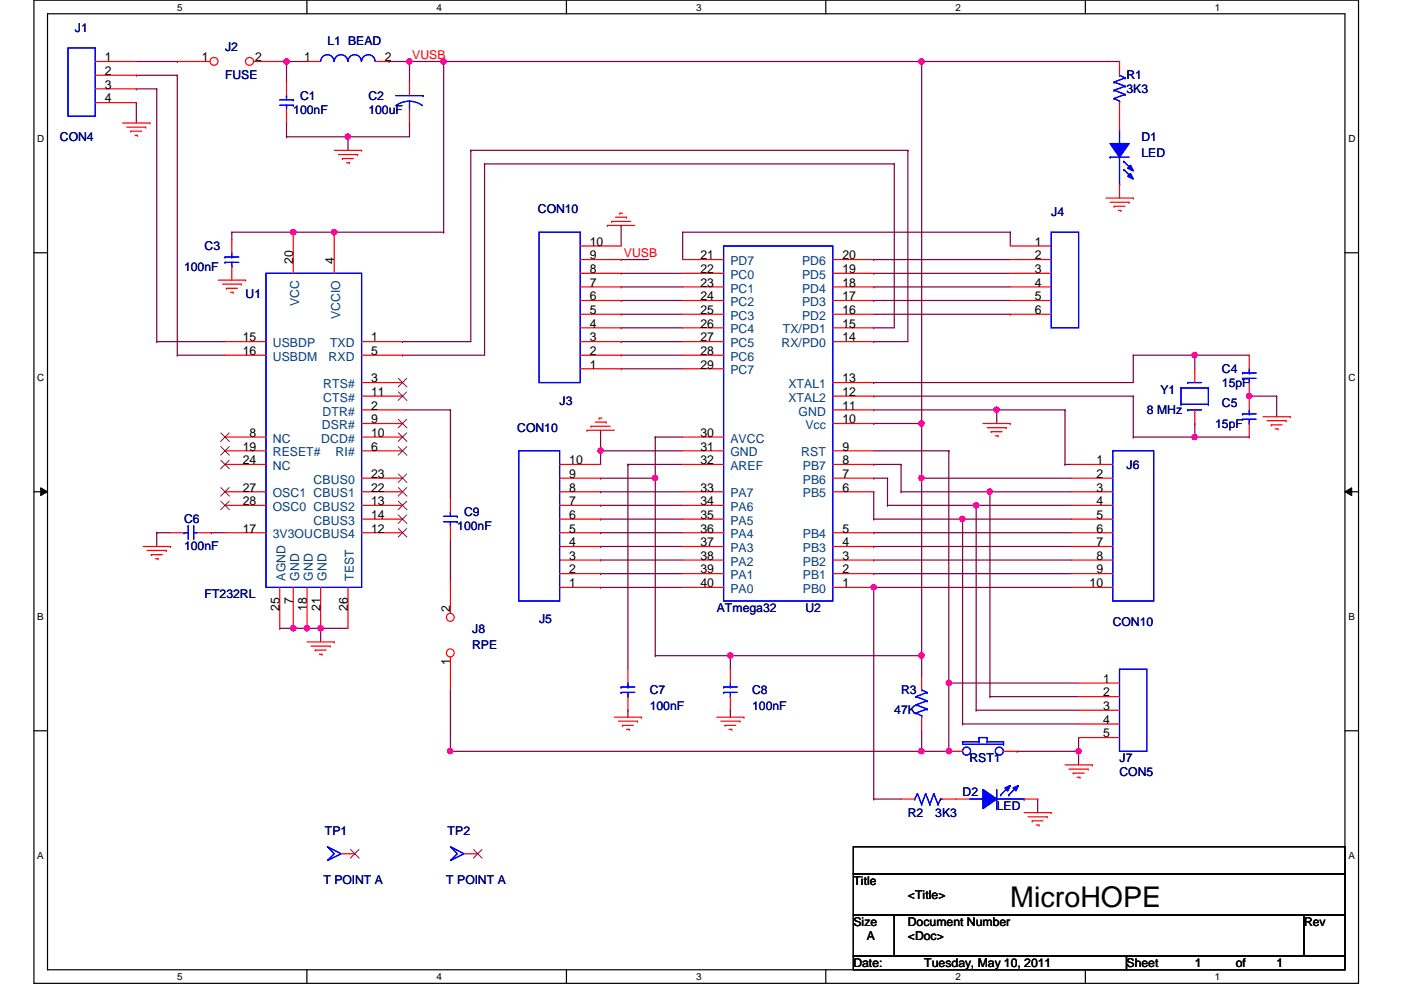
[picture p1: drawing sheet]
<svg xmlns="http://www.w3.org/2000/svg" width="297mm" height="210mm" viewBox="0 0 297 210" stroke-linecap="round" stroke-linejoin="round" font-family="sans-serif">
<defs><g id="words">
<text font-size="6.1" x="214.2" y="192.2">MicroHOPE</text>
<g font-size="2.6" fill="#000080">
<text x="15.9" y="6.7">J1</text>
<text x="47.7" y="10.8">J2</text>
<text x="69.4" y="9.6">L1 BEAD</text>
<text x="47.7" y="16.8">FUSE</text>
<text x="238.8" y="16.8">R1</text>
<text x="63.6" y="21.2">C1</text>
<text x="78.1" y="21.2">C2</text>
<text x="238.8" y="19.7">3K3</text>
<text x="12.7" y="29.8">CON4</text>
<text x="62.2" y="24.1">100nF</text>
<text x="78.1" y="24.1">100uF</text>
<text x="242" y="29.8">D1</text>
<text x="242" y="33.3">LED</text>
<text x="114" y="45.2">CON10</text>
<text x="222.9" y="45.8">J4</text>
<text x="43.4" y="53">C3</text>
<text x="39" y="57.4">100nF</text>
<text x="52.1" y="63.2">U1</text>
<text x="246.1" y="83.4">Y1</text>
<text x="259.1" y="79.1">C4</text>
<text x="259.1" y="82">15pF</text>
<text x="118.7" y="85.8">J3</text>
<text x="243.2" y="87.8">8 MHz</text>
<text x="259.1" y="86.3">C5</text>
<text x="109.7" y="91.5">CON10</text>
<text x="257.6" y="90.7">15pF</text>
<text x="238.8" y="99.4">J6</text>
<text x="39" y="111">C6</text>
<text x="96.9" y="112.4">100nF</text>
<text x="98.4" y="109.5">C9</text>
<text x="39" y="116.7">100nF</text>
<text x="43.4" y="126.9">FT232RL</text>
<text x="152" y="129.8">ATmega32</text>
<text x="170.8" y="129.8">U2</text>
<text x="100.1" y="134.1">J8</text>
<text x="100.1" y="137.6">RPE</text>
<text x="114.3" y="132.1">J5</text>
<text x="235.9" y="132.7">CON10</text>
<text x="137.7" y="147.2">C7</text>
<text x="159.5" y="147.2">C8</text>
<text x="191" y="147.2">R3</text>
<text x="137.7" y="150.6">100nF</text>
<text x="159.5" y="150.6">100nF</text>
<text x="189.6" y="151.5">47K</text>
<text x="205.5" y="161.6">RST1</text>
<text x="237.4" y="161.6">J7</text>
<text x="237.4" y="164.5">CON5</text>
<text x="192.5" y="173.2">R2</text>
<text x="198.3" y="173.2">3K3</text>
<text x="204.1" y="168.9">D2</text>
<text x="211.3" y="171.7">LED</text>
<text x="68.9" y="177">TP1</text>
<text x="94.9" y="177">TP2</text>
<text x="68.6" y="187.4">T POINT A</text>
<text x="94.6" y="187.4">T POINT A</text>
</g>
<g font-size="2.6">
<text x="22.2" y="13">1</text>
<text x="22.2" y="15.9">2</text>
<text x="42.8" y="13">1</text>
<text x="54.1" y="13">2</text>
<text x="64.5" y="13">1</text>
<text x="81.6" y="13">2</text>
<text x="22.2" y="18.8">3</text>
<text x="22.2" y="21.7">4</text>
<text x="125" y="52.1">10</text>
<text x="219.4" y="52.1">1</text>
<text x="62.1" y="55.9" transform="rotate(-90 62.1 55.9)">20</text>
<text x="70.8" y="55.9" transform="rotate(-90 70.8 55.9)">4</text>
<text x="125" y="57.9">8</text>
<text x="125" y="55">9</text>
<text x="148.5" y="55">21</text>
<text x="148.5" y="57.9">22</text>
<text x="178.6" y="55">20</text>
<text x="178.6" y="57.9">19</text>
<text x="219.4" y="55">2</text>
<text x="219.4" y="57.9">3</text>
<text x="125" y="63.7">6</text>
<text x="125" y="60.8">7</text>
<text x="148.5" y="63.7">24</text>
<text x="148.5" y="60.8">23</text>
<text x="178.6" y="63.7">17</text>
<text x="178.6" y="60.8">18</text>
<text x="219.4" y="60.8">4</text>
<text x="219.4" y="63.7">5</text>
<text x="125" y="69.5">4</text>
<text x="125" y="66.6">5</text>
<text x="148.5" y="69.5">26</text>
<text x="148.5" y="66.6">25</text>
<text x="178.6" y="66.6">16</text>
<text x="178.6" y="69.5">15</text>
<text x="219.4" y="66.6">6</text>
<text x="51.5" y="72.4">15</text>
<text x="51.5" y="75.3">16</text>
<text x="78.7" y="72.4">1</text>
<text x="78.7" y="75.3">5</text>
<text x="125" y="75.3">2</text>
<text x="125" y="72.4">3</text>
<text x="148.5" y="72.4">27</text>
<text x="148.5" y="75.3">28</text>
<text x="178.6" y="72.4">14</text>
<text x="78.7" y="83.9">11</text>
<text x="78.7" y="81.1">3</text>
<text x="125" y="78.1">1</text>
<text x="148.5" y="78.1">29</text>
<text x="178.6" y="83.9">12</text>
<text x="178.6" y="81.1">13</text>
<text x="78.7" y="89.7">9</text>
<text x="78.7" y="86.9">2</text>
<text x="178.6" y="86.9">11</text>
<text x="178.6" y="89.7">10</text>
<text x="51.5" y="95.5">19</text>
<text x="52.9" y="92.6">8</text>
<text x="78.7" y="92.6">10</text>
<text x="78.7" y="95.5">6</text>
<text x="148.5" y="92.6">30</text>
<text x="148.5" y="95.5">31</text>
<text x="178.6" y="95.5">9</text>
<text x="51.5" y="98.4">24</text>
<text x="78.7" y="101.3">23</text>
<text x="120.7" y="101.3">9</text>
<text x="120.7" y="98.4">10</text>
<text x="148.5" y="98.4">32</text>
<text x="178.6" y="98.4">8</text>
<text x="178.6" y="101.3">7</text>
<text x="232.4" y="98.4">1</text>
<text x="232.4" y="101.3">2</text>
<text x="51.5" y="104.2">27</text>
<text x="51.5" y="107.1">28</text>
<text x="78.7" y="104.2">22</text>
<text x="78.7" y="107.1">13</text>
<text x="120.7" y="107.1">7</text>
<text x="120.7" y="104.2">8</text>
<text x="148.5" y="104.2">33</text>
<text x="148.5" y="107.1">34</text>
<text x="178.6" y="104.2">6</text>
<text x="232.4" y="104.2">3</text>
<text x="232.4" y="107.1">4</text>
<text x="51.5" y="112.9">17</text>
<text x="78.7" y="110">14</text>
<text x="78.7" y="112.9">12</text>
<text x="120.7" y="112.9">5</text>
<text x="120.7" y="110">6</text>
<text x="148.5" y="110">35</text>
<text x="148.5" y="112.9">36</text>
<text x="178.6" y="112.9">5</text>
<text x="232.4" y="110">5</text>
<text x="232.4" y="112.9">6</text>
<text x="120.7" y="118.7">3</text>
<text x="120.7" y="115.8">4</text>
<text x="148.5" y="115.8">37</text>
<text x="148.5" y="118.7">38</text>
<text x="178.6" y="118.7">3</text>
<text x="178.6" y="115.8">4</text>
<text x="232.4" y="115.8">7</text>
<text x="232.4" y="118.7">8</text>
<text x="120.7" y="124.5">1</text>
<text x="120.7" y="121.6">2</text>
<text x="148.5" y="121.6">39</text>
<text x="148.5" y="124.5">40</text>
<text x="178.6" y="124.5">1</text>
<text x="178.6" y="121.6">2</text>
<text x="231" y="124.5">10</text>
<text x="232.4" y="121.6">9</text>
<text x="59.3" y="129.5" transform="rotate(-90 59.3 129.5)">25</text>
<text x="62.1" y="128" transform="rotate(-90 62.1 128)">7</text>
<text x="65.1" y="129.5" transform="rotate(-90 65.1 129.5)">18</text>
<text x="67.9" y="129.5" transform="rotate(-90 67.9 129.5)">21</text>
<text x="73.7" y="129.5" transform="rotate(-90 73.7 129.5)">26</text>
<text x="95.5" y="129.8" transform="rotate(-90 95.5 129.8)">2</text>
<text x="95.5" y="141.1" transform="rotate(-90 95.5 141.1)">1</text>
<text x="233.9" y="144.8">1</text>
<text x="233.9" y="147.7">2</text>
<text x="233.9" y="150.5">3</text>
<text x="233.9" y="153.5">4</text>
<text x="233.9" y="156.3">5</text>
<text x="180.9" y="187.7">Title</text>
<text x="192.5" y="190.6">&lt;Title&gt;</text>
<text x="180.9" y="196.3">Size</text>
<text x="192.5" y="196.3">Document Number</text>
<text x="276.5" y="196.3">Rev</text>
<text x="183.8" y="199.3">A</text>
<text x="192.5" y="199.3">&lt;Doc&gt;</text>
<text x="180.9" y="205.1">Date:</text>
<text x="196" y="205.1">Tuesday, May 10, 2011</text>
<text x="238.8" y="205.1">Sheet</text>
<text x="253.3" y="205.1">1</text>
<text x="262" y="205.1">of</text>
<text x="270.7" y="205.1">1</text>
</g>
<g font-size="2.6" fill="#f00">
<text x="87.4" y="12.4">VUSB</text>
<text x="132.3" y="54.4">VUSB</text>
</g>
<g font-size="2.6" fill="#004080">
<text x="154.9" y="56.2">PD7</text>
<text x="154.9" y="59.1">PC0</text>
<text x="170" y="56.2">PD6</text>
<text x="170" y="59.1">PD5</text>
<text x="63.4" y="64.9" transform="rotate(-90 63.4 64.9)">VCC</text>
<text x="154.9" y="64.9">PC2</text>
<text x="154.9" y="62">PC1</text>
<text x="170" y="64.9">PD3</text>
<text x="170" y="62">PD4</text>
<text x="72.1" y="67.6" transform="rotate(-90 72.1 67.6)">VCCIO</text>
<text x="154.9" y="70.7">PC4</text>
<text x="154.9" y="67.8">PC3</text>
<text x="166" y="70.7">TX/PD1</text>
<text x="170" y="67.8">PD2</text>
<text x="57.8" y="73.6">USBDP</text>
<text x="57.8" y="76.5">USBDM</text>
<text x="69.7" y="76.5">RXD</text>
<text x="70" y="73.6">TXD</text>
<text x="154.9" y="73.6">PC5</text>
<text x="154.9" y="76.5">PC6</text>
<text x="165.7" y="73.6">RX/PD0</text>
<text x="68.5" y="82.3">RTS#</text>
<text x="154.9" y="79.4">PC7</text>
<text x="167.2" y="82.3">XTAL1</text>
<text x="68.4" y="88.1">DTR#</text>
<text x="68.5" y="85.2">CTS#</text>
<text x="167.2" y="85.2">XTAL2</text>
<text x="169.3" y="88.1">GND</text>
<text x="57.8" y="93.9">NC</text>
<text x="68.1" y="93.9">DCD#</text>
<text x="68.2" y="91">DSR#</text>
<text x="154.9" y="93.9">AVCC</text>
<text x="170.8" y="91">Vcc</text>
<text x="57.8" y="96.8">RESET#</text>
<text x="57.8" y="99.7">NC</text>
<text x="71.2" y="96.8">RI#</text>
<text x="154.9" y="96.8">GND</text>
<text x="154.9" y="99.7">AREF</text>
<text x="169.9" y="96.8">RST</text>
<text x="170.2" y="99.7">PB7</text>
<text x="57.8" y="105.5">OSC1 CBUS1</text>
<text x="66.5" y="102.6">CBUS0</text>
<text x="154.9" y="105.5">PA7</text>
<text x="170.2" y="105.5">PB5</text>
<text x="170.2" y="102.6">PB6</text>
<text x="57.8" y="108.3">OSC0 CBUS2</text>
<text x="66.5" y="111.3">CBUS3</text>
<text x="154.9" y="108.3">PA6</text>
<text x="154.9" y="111.3">PA5</text>
<text x="57.8" y="114.1">3V3OUCBUS4</text>
<text x="154.9" y="114.1">PA4</text>
<text x="154.9" y="117.1">PA3</text>
<text x="154.9" y="119.9">PA2</text>
<text x="170.2" y="119.9">PB2</text>
<text x="170.2" y="117.1">PB3</text>
<text x="170.2" y="114.1">PB4</text>
<text x="60.5" y="123.1" transform="rotate(-90 60.5 123.1)">AGND</text>
<text x="63.4" y="123.1" transform="rotate(-90 63.4 123.1)">GND</text>
<text x="66.3" y="123.1" transform="rotate(-90 66.3 123.1)">GND</text>
<text x="69.2" y="123.1" transform="rotate(-90 69.2 123.1)">GND</text>
<text x="75" y="123.1" transform="rotate(-90 75 123.1)">TEST</text>
<text x="154.9" y="122.8">PA1</text>
<text x="154.9" y="125.7">PA0</text>
<text x="170.2" y="125.7">PB0</text>
<text x="170.2" y="122.8">PB1</text>
</g>
<g font-size="2.1">
<text x="37.5" y="2.2">5</text>
<text x="92.5" y="2.2">4</text>
<text x="147.6" y="2.2">3</text>
<text x="202.6" y="2.2">2</text>
<text x="257.6" y="2.2">1</text>
<text x="7.9" y="30.1">D</text>
<text x="285.9" y="30.1">D</text>
<text x="7.9" y="80.8">C</text>
<text x="285.9" y="80.8">C</text>
<text x="7.9" y="131.5">B</text>
<text x="285.9" y="131.5">B</text>
<text x="7.9" y="182.2">A</text>
<text x="285.9" y="182.2">A</text>
<text x="37.5" y="207.8">5</text>
<text x="92.5" y="207.8">4</text>
<text x="147.6" y="207.8">3</text>
<text x="202.6" y="207.8">2</text>
<text x="257.6" y="207.8">1</text>
</g>
</g></defs>
<path d="M7.2 0h280.8v208.5h-280.8zM10.1 2.9h275.1v202.7h-275.1z" fill="none" stroke="#000" stroke-width=".25"/>
<g fill="#fff">
<path d="M37.5 .3h1.2v2.4h-1.2z"/>
<path d="M37.5 205.9h1.2v2.3h-1.2z"/>
</g>
<path d="M65.1 0v2.9M65.1 205.6v2.9" fill="none" stroke="#000" stroke-width=".25"/>
<g fill="#fff">
<path d="M92.5 .3h1.2v2.4h-1.2z"/>
<path d="M92.5 205.9h1.2v2.3h-1.2z"/>
</g>
<path d="M120.1 0v2.9M120.1 205.6v2.9" fill="none" stroke="#000" stroke-width=".25"/>
<g fill="#fff">
<path d="M147.6 .3h1.1v2.4h-1.1z"/>
<path d="M147.6 205.9h1.1v2.3h-1.1z"/>
</g>
<path d="M175.1 0v2.9M175.1 205.6v2.9" fill="none" stroke="#000" stroke-width=".25"/>
<g fill="#fff">
<path d="M202.6 .3h1.1v2.4h-1.1z"/>
<path d="M202.6 205.9h1.1v2.3h-1.1z"/>
</g>
<path d="M230.1 0v2.9M230.1 205.6v2.9" fill="none" stroke="#000" stroke-width=".25"/>
<g fill="#fff">
<path d="M257.6 .3h1.1v2.4h-1.1z"/>
<path d="M257.6 205.9h1.1v2.3h-1.1z"/>
<path d="M7.9 28.2h1.5v2.4h-1.5z"/>
<path d="M285.9 28.2h1.5v2.4h-1.5z"/>
<path d="M7.9 78.9h1.5v2.3h-1.5z"/>
<path d="M285.9 78.9h1.5v2.3h-1.5z"/>
</g>
<path d="M7.2 53.6h2.9M285.2 53.6h2.8" fill="none" stroke="#000" stroke-width=".25"/>
<g fill="#fff">
<path d="M7.9 129.6h1.4v2.3h-1.4z"/>
<path d="M285.9 129.6h1.3v2.3h-1.3z"/>
</g>
<path d="M7.2 104.3h2.9M285.2 104.3h2.8" fill="none" stroke="#000" stroke-width=".25"/>
<path d="M8.6 103.4l1.5 .9-1.5 .8zM285.2 104.3l1.4-.9v1.7z" fill="#000"/>
<path d="M8.6 103.4l1.5 .9-1.5 .8zM285.2 104.3l1.4-.9v1.7z" fill="none" stroke="#000" stroke-width=".21"/>
<g fill="#fff">
<path d="M7.9 180.3h1.4v2.3h-1.4z"/>
<path d="M285.9 180.3h1.3v2.3h-1.3z"/>
</g>
<path d="M7.2 154.9h2.9M285.2 154.9h2.8" fill="none" stroke="#000" stroke-width=".25"/>
<g fill="none" stroke="#800040" stroke-width=".25">
<path d="M82.5 13h.1M82.5 13h4.3M60.7 26.1h.1M60.7 26.1v2.9M73.8 29h.1M73.8 29v2.9M85.3 72.4h.1M85.3 72.4h14.5M185.2 81.1h.1M185.2 81.1h55.1M59.3 133.2h.1M59.3 133.2h2.9"/>
<path d="M201.2 144.8h.1M201.2 144.8h27.5"/>
</g>
<circle cx="201.2" cy="144.8" r=".56" fill="#f0f"/>
<circle cx="201.2" cy="144.8" r=".56" fill="none" stroke="#f0f" stroke-width=".25"/>
<path d="M127.3 95.6h.1M127.3 95.6h17.4M33.2 112.9h.1M33.2 112.9h2.9M33.2 112.9v3M44.8 112.9h.1M44.8 112.9h2.9M62.2 133.2h.1M62.2 133.2h2.9" fill="none" stroke="#800040" stroke-width=".25"/>
<circle cx="65" cy="133.2" r=".56" fill="#f0f"/>
<circle cx="65" cy="133.2" r=".56" fill="none" stroke="#f0f" stroke-width=".25"/>
<circle cx="62.2" cy="133.2" r=".56" fill="#f0f"/>
<circle cx="62.2" cy="133.2" r=".56" fill="none" stroke="#f0f" stroke-width=".25"/>
<path d="M65.1 133.2h.1M65.1 133.2h2.9" fill="none" stroke="#800040" stroke-width=".25"/>
<circle cx="68" cy="133.2" r=".57" fill="#f0f"/>
<circle cx="68" cy="133.2" r=".57" fill="none" stroke="#f0f" stroke-width=".25"/>
<path d="M60.7 13h.1M60.7 13v4.4M68 133.2h.1M68 133.2h5.8M68 133.2v2.9" fill="none" stroke="#800040" stroke-width=".25"/>
<circle cx="60.7" cy="13.1" r=".56" fill="#f0f"/>
<circle cx="60.7" cy="13.1" r=".56" fill="none" stroke="#f0f" stroke-width=".25"/>
<path d="M86.8 13h.1M86.8 13v4.4M73.8 29h.1M86.8 26.1h.1M86.8 26.1v2.9h-13M85.3 75.3h.1M85.3 75.3h17.4M185.2 115.9h.1M185.2 115.9h42" fill="none" stroke="#800040" stroke-width=".25"/>
<circle cx="73.7" cy="29" r=".56" fill="#f0f"/>
<circle cx="73.7" cy="29" r=".56" fill="none" stroke="#f0f" stroke-width=".25"/>
<g fill="none" stroke="#800040" stroke-width=".25">
<path d="M99.8 31.9h.1M99.8 31.9v40.5M99.8 31.9h92.7M102.7 34.8h.1M102.7 34.8h86.9M102.7 34.8v40.5M189.6 34.8h.1M189.6 34.8v34.7h-4.4M192.5 31.9h.1M192.5 31.9v40.5h-7.3M185.2 69.5h.1M185.2 72.4h.1"/>
<path d="M240.3 75.3h13M253.3 75.3h.1"/>
</g>
<circle cx="253.3" cy="75.3" r=".56" fill="#f0f"/>
<circle cx="253.3" cy="75.3" r=".56" fill="none" stroke="#f0f" stroke-width=".25"/>
<path d="M253.3 75.3h.1M253.3 75.3v2.9M253.3 89.8h.1M253.3 89.8v2.9h11.6M264.9 92.7h.1M264.9 84h.1M264.9 84h5.8M270.7 84h.1M270.7 84v4.3" fill="none" stroke="#800040" stroke-width=".25"/>
<circle cx="264.9" cy="84" r=".56" fill="#f0f"/>
<circle cx="264.9" cy="84" r=".56" fill="none" stroke="#f0f" stroke-width=".25"/>
<path d="M60.7 13h.1M60.7 13h4.4M60.7 29h.1M60.7 29h13.1M62.2 49.2h.1M62.2 49.2h8.7M185.2 89.8h.1M185.2 89.8h10.2M228.7 159.3h.1M228.7 159.3v2.9" fill="none" stroke="#800040" stroke-width=".25"/>
<circle cx="228.7" cy="159.3" r=".56" fill="#f0f"/>
<circle cx="228.7" cy="159.3" r=".56" fill="none" stroke="#f0f" stroke-width=".25"/>
<g fill="none" stroke="#800040" stroke-width=".25">
<path d="M131.7 58h.1M131.7 55h.1M131.7 47.8h.1M131.7 58h13M131.7 55h5.8M131.7 47.8v4.4M131.7 78.2h.1M131.7 75.3h.1M131.7 72.4h.1M131.7 69.5h.1M131.7 66.6h.1M131.7 63.7h.1"/>
<path d="M131.7 60.8h.1M131.7 78.2h13M131.7 75.3h13M131.7 72.4h13M131.7 69.5h13M131.7 66.6h13M131.7 63.7h13M131.7 60.8h13M138.9 92.7h.1M138.9 92.7h5.8M138.9 92.7v46.3M127.3 118.7h.1"/>
<path d="M127.3 115.9h.1M127.3 112.9h.1M127.3 110.1h.1M127.3 107.1h.1M127.3 104.3h.1M127.3 101.4h.1M127.3 118.7h17.4M127.3 115.9h17.4M127.3 112.9h17.4M127.3 110.1h17.4M127.3 107.1h17.4M127.3 104.3h17.4"/>
<path d="M127.3 101.4h11.6M138.9 101.4h.1M127.3 124.5h.1M127.3 121.6h.1M127.3 124.5h17.4M127.3 121.6h17.4M201.2 144.8h.1M201.2 144.8v14.5"/>
</g>
<circle cx="138.9" cy="101.3" r=".56" fill="#f0f"/>
<circle cx="138.9" cy="101.3" r=".56" fill="none" stroke="#f0f" stroke-width=".25"/>
<path d="M138.9 139h.1M138.9 139h16" fill="none" stroke="#800040" stroke-width=".25"/>
<circle cx="154.8" cy="139" r=".56" fill="#f0f"/>
<circle cx="154.8" cy="139" r=".56" fill="none" stroke="#f0f" stroke-width=".25"/>
<path d="M127.3 95.6h.1M127.3 91.2h.1M127.3 91.2v7.3M133.1 98.5h.1M133.1 98.5h11.6" fill="none" stroke="#800040" stroke-width=".25"/>
<circle cx="127.3" cy="95.5" r=".56" fill="#f0f"/>
<circle cx="127.3" cy="95.5" r=".56" fill="none" stroke="#f0f" stroke-width=".25"/>
<g fill="none" stroke="#800040" stroke-width=".25">
<path d="M195.4 13h.1M195.4 13v76.8M144.7 49.2h.1M144.7 49.2v5.8M144.7 49.2h69.5M185.2 58h.1M185.2 55h.1M185.2 58h29M185.2 55h29M214.2 49.2h.1M33.2 72.4h.1M33.2 72.4h14.5"/>
<path d="M37.6 75.3h.1M37.6 75.3h10.1M185.2 63.7h.1M185.2 60.8h.1M185.2 63.7h29M185.2 60.8h29M133.1 98.5h.1M133.1 98.5v43.4M185.2 118.7h.1M185.2 112.9h.1M185.2 118.7h42M185.2 112.9h42"/>
<path d="M204.1 110.1h.1M204.1 110.1h23.1M154.9 139h.1M154.9 139v2.9M185.2 124.5h.1M185.2 121.6h.1M185.2 124.5h42M185.2 121.6h42M133.1 150.6h.1M133.1 150.6v1.5M154.9 150.6h.1M154.9 150.6v1.5"/>
</g>
<circle cx="204" cy="110" r=".56" fill="#f0f"/>
<circle cx="204" cy="110" r=".56" fill="none" stroke="#f0f" stroke-width=".25"/>
<path d="M185.2 104.3h.1M185.2 104.3v5.8M207 107.1h.1M207 107.1h20.2" fill="none" stroke="#800040" stroke-width=".25"/>
<circle cx="207" cy="107.1" r=".56" fill="#f0f"/>
<circle cx="207" cy="107.1" r=".56" fill="none" stroke="#f0f" stroke-width=".25"/>
<g fill="none" stroke="#800040" stroke-width=".25">
<path d="M185.2 98.5h.1M185.2 98.5h5.8M191 98.5h.1M191 98.5v5.8M195.4 89.8h.1M195.4 89.8v11.6M185.2 101.4h.1M185.2 101.4h3M188.2 101.4h.1M188.2 101.4v5.7M195.4 101.4h.1M195.4 101.4h31.8"/>
<path d="M209.9 104.3h.1M209.9 104.3h17.3"/>
</g>
<circle cx="195.4" cy="89.8" r=".56" fill="#f0f"/>
<circle cx="195.4" cy="89.8" r=".56" fill="none" stroke="#f0f" stroke-width=".25"/>
<path d="M211.3 86.9h.1M211.3 86.9h14.5M225.8 86.9h.1M225.8 86.9v11.6" fill="none" stroke="#800040" stroke-width=".25"/>
<circle cx="211.3" cy="86.9" r=".56" fill="#f0f"/>
<circle cx="211.3" cy="86.9" r=".56" fill="none" stroke="#f0f" stroke-width=".25"/>
<g fill="none" stroke="#800040" stroke-width=".25">
<path d="M28.9 18.8h.1M28.9 16h.1M28.9 18.8h4.3M28.9 16h8.7M28.9 13h8.7M33.2 18.8h.1M33.2 18.8v53.6M37.6 16h.1M37.6 13h.1M37.6 16v59.3M94.1 13h.1M94.1 13h101.3"/>
<path d="M28.9 21.8h.1M28.9 21.8v4.3M211.3 86.9h.1M211.3 86.9v2.9M225.8 98.5h.1M225.8 98.5h1.4"/>
</g>
<circle cx="195.4" cy="13" r=".56" fill="#f0f"/>
<circle cx="195.4" cy="13" r=".56" fill="none" stroke="#f0f" stroke-width=".25"/>
<circle cx="94" cy="13" r=".56" fill="#f0f"/>
<circle cx="94" cy="13" r=".56" fill="none" stroke="#f0f" stroke-width=".25"/>
<path d="M195.4 13h42M237.4 13h.1M185.2 95.6h16M201.2 95.6h.1M201.2 95.6v49.2M209.9 104.3h.1M209.9 104.3v43.4M209.9 147.7h.1M209.9 147.7h18.8" fill="none" stroke="#800040" stroke-width=".25"/>
<circle cx="209.8" cy="104.2" r=".56" fill="#f0f"/>
<circle cx="209.8" cy="104.2" r=".56" fill="none" stroke="#f0f" stroke-width=".25"/>
<g fill="none" stroke="#800040" stroke-width=".25">
<path d="M49.1 49.2h.1M49.1 49.2h13.1M185.2 86.9h.1M185.2 86.9h26.1M185.2 110.1h.1M185.2 110.1h18.9M188.2 107.1h.1M188.2 107.1h18.8M191 104.3h.1M191 104.3h18.9M204.1 110.1h.1M204.1 110.1v43.4"/>
<path d="M207 107.1h.1M207 107.1v43.5M204.1 153.5h.1M204.1 153.5h24.6M207 150.6h.1M207 150.6h21.7M215.6 159.3h.1M228.7 156.4h.1M228.7 156.4v2.9h-13.1"/>
</g>
<circle cx="62.2" cy="49.2" r=".56" fill="#f0f"/>
<circle cx="62.2" cy="49.2" r=".56" fill="none" stroke="#f0f" stroke-width=".25"/>
<path d="M49.1 50.7h.1M49.1 49.2v1.5M70.9 49.2h23.2M94.1 49.2h.1" fill="none" stroke="#800040" stroke-width=".25"/>
<circle cx="70.9" cy="49.2" r=".56" fill="#f0f"/>
<circle cx="70.9" cy="49.2" r=".56" fill="none" stroke="#f0f" stroke-width=".25"/>
<path d="M86.8 13h.1M86.8 13h7.3M94.1 13h.1M94.1 13v36.2" fill="none" stroke="#800040" stroke-width=".25"/>
<circle cx="86.8" cy="13" r=".56" fill="#f0f"/>
<circle cx="86.8" cy="13" r=".56" fill="none" stroke="#f0f" stroke-width=".25"/>
<path d="M195.4 101.4h.1M195.4 101.4v37.6h-40.5M154.9 139h.1" fill="none" stroke="#800040" stroke-width=".25"/>
<circle cx="195.4" cy="139" r=".56" fill="#f0f"/>
<circle cx="195.4" cy="139" r=".56" fill="none" stroke="#f0f" stroke-width=".25"/>
<circle cx="195.4" cy="101.3" r=".56" fill="#f0f"/>
<circle cx="195.4" cy="101.3" r=".56" fill="none" stroke="#f0f" stroke-width=".25"/>
<path d="M195.4 159.3h.1M195.4 159.3h5.8" fill="none" stroke="#800040" stroke-width=".25"/>
<circle cx="201.2" cy="159.3" r=".56" fill="#f0f"/>
<circle cx="201.2" cy="159.3" r=".56" fill="none" stroke="#f0f" stroke-width=".25"/>
<circle cx="195.4" cy="159.3" r=".56" fill="#f0f"/>
<circle cx="195.4" cy="159.3" r=".56" fill="none" stroke="#f0f" stroke-width=".25"/>
<path d="M85.3 86.9h10.2M95.5 86.9h.1M240.3 92.7h.1M240.3 92.7h13" fill="none" stroke="#800040" stroke-width=".25"/>
<circle cx="253.3" cy="92.7" r=".56" fill="#f0f"/>
<circle cx="253.3" cy="92.7" r=".56" fill="none" stroke="#f0f" stroke-width=".25"/>
<g fill="none" stroke="#800040" stroke-width=".25">
<path d="M214.2 49.2h.1M214.2 49.2v3M185.2 66.6h29M214.2 66.6h.1M240.3 75.3h.1M240.3 75.3v5.8M253.3 75.3h11.6M264.9 75.3h.1M95.5 86.9h.1M95.5 86.9v18.8M185.2 84h.1M185.2 84h55.1"/>
<path d="M240.3 84h.1M240.3 84v8.7M185.2 124.5h.1M185.2 124.5v44.9M220 169.4h.1M220 169.4v2.9"/>
</g>
<circle cx="185.2" cy="124.5" r=".56" fill="#f0f"/>
<circle cx="185.2" cy="124.5" r=".56" fill="none" stroke="#f0f" stroke-width=".25"/>
<path d="M195.4 139h.1M195.4 139v4.3M95.5 159.3h.1M95.5 159.3h99.9M195.4 159.3h.1M195.4 154.9v4.4M185.2 169.4h.1M185.2 169.4h5.8" fill="none" stroke="#800040" stroke-width=".25"/>
<circle cx="95.5" cy="159.3" r=".56" fill="#f0f"/>
<circle cx="95.5" cy="159.3" r=".56" fill="none" stroke="#f0f" stroke-width=".25"/>
<path d="M95.5 114.4v8.7M95.5 123.1h.1M95.5 159.3h.1M95.5 146.3v13" fill="none" stroke="#800040" stroke-width=".25"/>
<g fill="none" stroke="#f00" stroke-width=".25">
<path d="M20.2 13h8.7M20.2 16h8.7M20.2 18.8h8.7M60.7 17.4v2.9M86.8 17.4v2.9M20.2 21.8h8.7M26 26.1h5.8M26.9 27h4M27.7 27.8h.1M27.7 27.8h2.4M28.6 28.7h.6M29.2 28.7h.1"/>
<path d="M30.9 27h.1M31.8 26.1h.1M60.7 23.2v2.9M70.9 31.9h5.8M71.8 32.8h4M72.6 33.6h.1M72.6 33.6h2.3M73.5 34.5h.6M74.1 34.5h.1M75.8 32.8h.1M76.7 31.9h.1M86.8 23.2v2.9"/>
<path d="M46.3 59.4h5.8M52.1 59.4h.1M62.2 49.2v8.8M70.9 49.2v8.8M123 58h8.7M123 55h8.7M123 52.2h8.7M128.8 47.8h.1M128.8 47.8h5.8M129.7 46.9h.1M129.7 46.9h4M130.5 46.1h2.3"/>
<path d="M131.4 45.2h.1M131.4 45.2h.6M132.8 46.1h.1M214.2 58h8.7M214.2 55h8.7M214.2 52.2h8.7M234.5 42h5.8M235.4 42.9h4M236.2 43.7h.1M236.2 43.7h2.3M237.1 44.6h.6M237.7 44.6h.1"/>
<path d="M239.4 42.9h.1M240.3 42h.1M47.2 60.2h4M47.7 72.4h8.7M47.7 75.3h8.7M48 61.1h.1M48 61.1h2.3M48.9 62h.5M49.4 62h.1M51.2 60.2h.1M76.7 72.4h8.6M76.7 75.3h8.6"/>
<path d="M123 72.4h8.7M123 75.3h8.7M123 78.2h8.7M123 69.5h8.7M123 66.6h8.7M123 63.7h8.7M123 60.8h8.7M214.2 66.6h8.7M214.2 63.7h8.7M214.2 60.8h8.7M253.3 78.2v2.9M47.7 92.7h8.7"/>
<path d="M47.7 95.6h8.7M47.7 98.5h8.7M76.7 89.8h8.6M76.7 92.7h8.6M76.7 95.6h8.6M76.7 84h8.6M76.7 86.9h8.6M76.7 81.1h8.6M118.7 98.5h8.6M124.5 91.2h.1M124.5 91.2h5.8M125.3 90.4h.1"/>
<path d="M125.3 90.4h4.1M126.2 89.5h2.3M127 88.6h.1M127 88.6h.6M128.5 89.5h.1M208.4 89.8h5.8M209.3 90.7h4.1M210.1 91.5h.1M210.1 91.5h2.4M211 92.4h.6M211.6 92.4h.1M213.4 90.7h.1"/>
<path d="M214.2 89.8h.1M253.3 86.9v2.9M267.8 88.3h5.8M268.6 89.2h4.1M269.5 90.1h.1M269.5 90.1h2.3M270.4 90.9h.6M271 90.9h.1M272.7 89.2h.1M273.6 88.3h.1M30.3 115.9h5.8M31.2 116.7h4.1"/>
<path d="M32.1 117.6h.1M32.1 117.6h2.3M32.9 118.4h.6M33.5 118.4h.1M35.3 116.7h.1M36.1 115.9h.1M47.7 112.9h8.7M47.7 104.3h8.7M47.7 107.1h8.7M76.7 112.9h8.6M76.7 110.1h8.6M76.7 104.3h8.6"/>
<path d="M76.7 107.1h8.6M76.7 101.4h8.6M118.7 115.9h8.6M118.7 112.9h8.6M118.7 110.1h8.6M118.7 104.3h8.6M118.7 107.1h8.6M118.7 101.4h8.6M118.7 118.7h8.6M59.3 124.5v8.7M62.2 124.5v8.7M65.1 136.1h5.8"/>
<path d="M65.1 124.5v8.7M66 137h4M66.8 137.8h.1M66.8 137.8h2.3M67.7 138.7h.6M68 124.5v8.7M68.3 138.7h.1M70 137h.1M70.9 136.1h.1M73.8 124.5v8.7M118.7 124.5h8.6M118.7 121.6h8.6"/>
<path d="M130.3 152.1h5.7M131.1 152.9h4.1M132 153.8h.1M132 153.8h2.3M132.8 154.6h.6M133.4 154.6h.1M135.2 152.9h.1M136 152.1h.1M152 152.1h5.7M152.8 152.9h4.1M153.7 153.8h.1M153.7 153.8h2.3"/>
<path d="M154.6 154.6h.5M154.9 141.9v2.9M154.9 147.7v2.9M155.1 154.6h.1M156.9 152.9h.1M157.7 152.1h.1M195.4 143.3v3M195.4 152.1v2.8M201.2 159.3h2.9M212.8 159.3h2.8M191 169.4h2.9M199.7 169.4h2.9"/>
<path d="M217.1 172.3h5.8M218 173.2h4M218.9 174h.1M218.9 174h2.2M219.7 174.9h.6M220.3 174.9h.1M222 173.2h.1M222.9 172.3h.1M225.8 162.2h5.8M226.6 163.1h4.1M227.5 163.9h.1M227.5 163.9h2.4"/>
<path d="M228.4 164.8h.6M229 164.8h.1M230.7 163.1h.1M231.6 162.2h.1M72.3 181h2.9"/>
</g>
<path d="M180.9 179.5h104.3v5.8h-104.3zM180.9 185.3h104.3v8.7h-104.3zM180.9 194h8.7v8.7h-8.7zM189.6 194h86.9v8.7h-86.9zM276.5 194h8.7v8.7h-8.7zM180.9 202.7h57.9v2.9h-57.9zM238.8 202.7h46.4v2.9h-46.4z" fill="none" stroke="#000" stroke-width=".25"/>
<g fill="none" stroke="#00f" stroke-width=".25">
<path d="M14.4 10.2h5.8v14.4h-5.8zM59.3 22.3h2.9M59.3 21.2h2.9M60.7 20.3h.1M60.7 22.3h.1M60.7 20.3v.9M60.7 22.3v.9M62.2 22.3h.1M62.2 21.2h.1M83.9 20.3h5.8M86.8 23.2h.1M86.8 21.5l1.5 .2 1.3 .7"/>
<path d="M86.8 21.5l-1.5 .2-1.4 .7M86.8 21.5v1.7M89.7 20.3h.1M56.4 58h20.3v66.5h-20.3zM114.3 49.2h8.7v31.9h-8.7zM222.9 49.2h5.8v20.3h-5.8zM110 95.6h8.7v31.8h-8.7zM250.4 82.3h.1M250.4 85.7h.1M250.4 82.3h5.8M250.4 82.3v3.4M250.4 85.7h5.8"/>
<path d="M251.8 81.1h.1M251.8 86.9h.1M251.8 81.1h3M251.8 86.9h3M256.2 85.7h.1M256.2 82.3h.1M256.2 82.3v3.4M153.4 145.7h.1M153.4 146.8h.1M153.4 145.7h2.9M153.4 146.8h2.9M154.9 147.7h.1"/>
<path d="M154.9 145.7h.1M154.9 144.8v.9M154.9 146.8v.9M194.2 151.2h.1M194.2 149.4h.1M194.2 147.7h.1M194.2 151.2l1.2 .6M194.2 149.4l2.4 .9M194.2 147.7l2.4 .9M195.4 146.3h.1M195.4 151.8h.1M195.4 146.3l1.2 .5"/>
<path d="M195.4 151.8v.3M196.6 150.3h.1M196.6 148.6h.1M196.6 146.8h.1M196.6 150.3l-2.4 .9M196.6 148.6l-2.4 .8M196.6 146.8l-2.4 .9M204.1 157.3h.1M204.1 157.3v.5h8.7M204.1 157.3h3.5M207.6 156.4h.1M207.6 157.3h.1"/>
<path d="M207.6 156.4h1.7M207.6 156.4v.9M209.3 157.3h.1M209.3 156.4h.1M209.3 157.3h3.5M209.3 156.4v.9M212.8 157.8h.1M212.8 157.3h.1M212.8 157.3v.5M69.4 179.5l2.9 1.5-2.9 1.5 1.5-1.5zM193.9 169.4h.1M194.5 168.3h.1"/>
<path d="M194.5 168.3l.9 2.3M194.5 168.3l-.6 1.1M195.4 170.6h.1M196.3 168.3h.1M196.3 168.3l.8 2.3M196.3 168.3l-.9 2.3M197.1 170.6h.1M198 168.3h.1M198 168.3l.9 2.3M198 168.3l-.9 2.3M198.9 170.6h.1M199.4 169.4h.1"/>
<path d="M199.4 169.4l-.5 1.2M199.4 169.4h.3"/>
<circle cx="204.9" cy="159.3" r=".85"/>
<circle cx="211.9" cy="159.3" r=".85"/>
</g>
<g fill="none" stroke="#804000" stroke-width=".21">
<path d="M46.8 91.8l1.8 1.8M46.8 94.7l1.8 1.8M46.8 97.6l1.8 1.8M48.6 91.8l-1.8 1.8M48.6 94.7l-1.8 1.8M48.6 97.6l-1.8 1.8M84.5 91.8l1.8 1.8M84.5 88.9l1.8 1.8M84.5 94.7l1.8 1.8M84.5 83.1l1.8 1.8M84.5 80.2l1.8 1.8M86.2 91.8l-1.8 1.8"/>
<path d="M86.2 88.9l-1.8 1.8M86.2 94.7l-1.8 1.8M86.2 83.1l-1.8 1.8M86.2 80.2l-1.8 1.8M46.8 103.4l1.8 1.8M46.8 106.3l1.8 1.8M48.6 103.4l-1.8 1.8M48.6 106.3l-1.8 1.8M84.5 109.2l1.8 1.8M84.5 103.4l1.8 1.8M84.5 106.3l1.8 1.8M84.5 112.1l1.8 1.8"/>
<path d="M84.5 100.5l1.8 1.8M86.2 109.2l-1.8 1.8M86.2 103.4l-1.8 1.8M86.2 106.3l-1.8 1.8M86.2 112.1l-1.8 1.8M86.2 100.5l-1.8 1.8M74.3 180.1l1.9 1.8M76.1 180.1l-1.8 1.8"/>
</g>
<circle cx="45.4" cy="13" r=".84" fill="#fff"/>
<g fill="none" stroke="#f00" stroke-width=".25">
<path d="M37.6 13h6.9"/>
<circle cx="45.4" cy="13" r=".84"/>
</g>
<circle cx="52.9" cy="13" r=".84" fill="#fff"/>
<g fill="none" stroke="#f00" stroke-width=".25">
<path d="M53.8 13h6.9"/>
<circle cx="52.9" cy="13" r=".84"/>
</g>
<path d="M205.5 169.4h2.9M208.4 169.4h.1M211.3 171.4h.1M211.3 167.4v4M211.3 169.4h5.8M217.1 169.4h.1" fill="none" stroke="#00f" stroke-width=".25"/>
<path d="M208.4 167.4l2.9 2-2.9 2z" fill-rule="evenodd" fill="#00f"/>
<path d="M208.4 167.4l2.9 2-2.9 2z" fill="none" stroke="#00f" stroke-width=".25"/>
<path d="M214.8 167.1l1.1-.6-.5 1.2z" fill-rule="evenodd" fill="#00f"/>
<path d="M214.8 167.1l1.1-.6-.5 1.2z" fill="none" stroke="#00f" stroke-width=".25"/>
<path d="M213.1 167.1l1.1-.6-.5 1.2z" fill-rule="evenodd" fill="#00f"/>
<path d="M205.5 169.4h2.9M208.4 169.4h.1M211.3 171.4h.1M211.3 167.4v4M211.3 169.4h5.8M212.2 168.5h.1M213.1 167.1l1.1-.6-.5 1.2zM213.9 168.5h.1M213.9 166.8l-1.7 1.7M215.6 166.8l-1.7 1.7M217.1 169.4h.1" fill="none" stroke="#00f" stroke-width=".25"/>
<path d="M208.4 167.4l2.9 2-2.9 2z" fill-rule="evenodd" fill="#00f"/>
<path d="M208.4 167.4l2.9 2-2.9 2z" fill="none" stroke="#00f" stroke-width=".25"/>
<path d="M214.8 167.1l1.1-.6-.5 1.2z" fill-rule="evenodd" fill="#00f"/>
<path d="M214.8 167.1l1.1-.6-.5 1.2z" fill="none" stroke="#00f" stroke-width=".25"/>
<path d="M213.1 167.1l1.1-.6-.5 1.2z" fill-rule="evenodd" fill="#00f"/>
<g fill="none" stroke="#00f" stroke-width=".25">
<path d="M68 13a1.42 1.42 0 0 1 1.4-1.4 1.42 1.42 0 0 1 1.4 1.4M70.9 13a1.44 1.44 0 0 1 1.4-1.4 1.44 1.44 0 0 1 1.4 1.4M73.8 13a1.42 1.42 0 0 1 1.4-1.4 1.42 1.42 0 0 1 1.4 1.4 1.46 1.46 0 0 1 1.5-1.4 1.46 1.46 0 0 1 1.4 1.4M235.4 33.3h.1M235.4 33.3h4M237.4 30.4h.1M237.4 39.1h.1M237.4 27.5v2.9M237.4 33.3v5.8M47.7 54.5h.1M47.7 55.6h.1M47.7 54.5h2.9"/>
<path d="M47.7 55.6h2.9M49.1 56.5h.1M49.1 54.5h.1M49.1 53.6v.9M49.1 55.6v.9M263.4 79.1h.1M263.4 79.1h2.9M264.9 79.1h.1M264.9 78.2v.9M263.4 80.2h.1M263.4 80.2h2.9M264.9 81.1h.1"/>
<path d="M264.9 80.2v.9M94.1 110.6h2.8M94.1 109.5h2.8M95.5 108.6h.1M95.5 110.6h.1M95.5 108.6v.9M95.5 110.6v.9M96.9 110.6h.1M96.9 109.5h.1M131.7 145.7h.1M131.7 146.8h.1M131.7 145.7h2.9"/>
<path d="M131.7 146.8h2.9M133.1 147.7h.1M133.1 145.7h.1M133.1 144.8v.9M133.1 146.8v.9M237.4 141.9h5.8v17.4h-5.8zM212.2 168.5h.1M213.1 167.1l1.1-.6-.5 1.2zM213.9 168.5h.1M213.9 166.8l-1.7 1.7M215.6 166.8l-1.7 1.7"/>
</g>
<g fill="none" stroke="#f00" stroke-width=".25">
<path d="M65.1 13h2.9M79.6 13h2.9M49.1 50.7v2.9M49.1 56.5v2.9M264.9 75.3v2.9M264.9 81.1v2.9M95.5 105.7v2.9M95.5 111.5v2.9M133.1 141.9v2.9M133.1 147.7v2.9M228.7 144.8h8.7M228.7 147.7h8.7"/>
<path d="M228.7 150.6h8.7M228.7 153.5h8.7M228.7 156.4h8.7M202.6 169.4h2.9M217.1 169.4h2.9"/>
</g>
<path d="M235.4 30.4h4l-2 2.9z" fill-rule="evenodd" fill="#00f"/>
<path d="M235.4 30.4h4l-2 2.9z" fill="none" stroke="#00f" stroke-width=".25"/>
<path d="M239.7 36.8l.6 1.2-1.2-.6z" fill-rule="evenodd" fill="#00f"/>
<path d="M239.7 36.8l.6 1.2-1.2-.6z" fill="none" stroke="#00f" stroke-width=".25"/>
<path d="M239.7 35.1l.6 1.1-1.2-.6z" fill-rule="evenodd" fill="#00f"/>
<path d="M235.4 33.3h.1M235.4 33.3h4M237.4 30.4h.1M237.4 39.1h.1M237.4 27.5v2.9M237.4 33.3v5.8M238.2 34.2h.1M238.2 35.9h.1M238.2 34.2l1.8 1.7M238.2 35.9l1.8 1.8M239.7 35.1l.6 1.1-1.2-.6z" fill="none" stroke="#00f" stroke-width=".25"/>
<path d="M235.4 30.4h4l-2 2.9z" fill-rule="evenodd" fill="#00f"/>
<path d="M235.4 30.4h4l-2 2.9z" fill="none" stroke="#00f" stroke-width=".25"/>
<path d="M239.7 36.8l.6 1.2-1.2-.6z" fill-rule="evenodd" fill="#00f"/>
<path d="M239.7 36.8l.6 1.2-1.2-.6z" fill="none" stroke="#00f" stroke-width=".25"/>
<path d="M239.7 35.1l.6 1.1-1.2-.6z" fill-rule="evenodd" fill="#00f"/>
<g fill="none" stroke="#00f" stroke-width=".25">
<path d="M238.2 34.2h.1M238.2 35.9h.1M238.2 34.2l1.8 1.7M238.2 35.9l1.8 1.8M239.7 35.1l.6 1.1-1.2-.6zM153.4 52.2h23.2v75.2h-23.2zM235.9 95.6h8.7v31.8h-8.7zM263.4 87.8h.1M263.4 88.9h.1M263.4 87.8h2.9M263.4 88.9h2.9M264.9 89.8h.1"/>
<path d="M264.9 87.8h.1M264.9 86.9v.9M264.9 88.9v.9M39 112.9h.1M39 112.9h.9M39.9 111.5h.1M39.9 111.5v2.9M41.1 111.5h.1M41.1 112.9h.1M41.1 111.5v2.9M41.1 112.9h.8M95.5 179.5l2.9 1.5-2.9 1.5 1.4-1.5z"/>
</g>
<g fill="none" stroke="#f00" stroke-width=".25">
<path d="M237.4 24.6v2.9M237.4 39.1v2.9M144.7 55h8.7M144.7 58h8.7M176.6 55h8.6M176.6 58h8.6M144.7 63.7h8.7M144.7 66.6h8.7M144.7 69.5h8.7M144.7 60.8h8.7M144.7 78.2h8.7M144.7 72.4h8.7"/>
<path d="M144.7 75.3h8.7M176.6 63.7h8.6M176.6 66.6h8.6M176.6 69.5h8.6M176.6 60.8h8.6M176.6 72.4h8.6M144.7 92.7h8.7M144.7 95.6h8.7M144.7 98.5h8.7M176.6 95.6h8.6M176.6 98.5h8.6M176.6 86.9h8.6"/>
<path d="M176.6 84h8.6M176.6 89.8h8.6M176.6 81.1h8.6M227.2 98.5h8.7M264.9 84v2.9M264.9 89.8v2.9M36.1 112.9h2.9M41.9 112.9h2.9M144.7 104.3h8.7M144.7 107.1h8.7M144.7 110.1h8.7M144.7 112.9h8.7"/>
<path d="M144.7 115.9h8.7M144.7 118.7h8.7M176.6 104.3h8.6M176.6 112.9h8.6M176.6 115.9h8.6M176.6 118.7h8.6M176.6 101.4h8.6M227.2 104.3h8.7M227.2 107.1h8.7M227.2 110.1h8.7M227.2 112.9h8.7M227.2 115.9h8.7"/>
<path d="M227.2 118.7h8.7M227.2 101.4h8.7M144.7 121.6h8.7M144.7 124.5h8.7M176.6 121.6h8.6M176.6 124.5h8.6M227.2 121.6h8.7M227.2 124.5h8.7M98.4 181h2.9"/>
</g>
<path d="M100.4 180.1l1.8 1.8M102.2 180.1l-1.8 1.8" fill="none" stroke="#804000" stroke-width=".21"/>
<circle cx="95.5" cy="138.4" r=".84" fill="#fff"/>
<g fill="none" stroke="#f00" stroke-width=".25">
<path d="M95.5 139.3v7"/>
<circle cx="95.5" cy="138.4" r=".84"/>
</g>
<circle cx="95.5" cy="130.9" r=".84" fill="#fff"/>
<g fill="none" stroke="#f00" stroke-width=".25">
<path d="M237.4 13v3M237.4 21.8v2.8M95.5 123.1v6.9"/>
<circle cx="95.5" cy="130.9" r=".84"/>
</g>
<g fill="none" stroke="#00f" stroke-width=".25">
<path d="M236.2 19.1h.1M236.2 17.4h.1M236.2 19.1l2.3 .9M236.2 17.4l2.3 .9M237.4 16h.1M237.4 16l1.1 .5M238.5 18.3h.1M238.5 16.5h.1M238.5 18.3l-2.3 .8M238.5 16.5l-2.3 .9M236.2 20.9h.1M236.2 20.9l1.2 .6"/>
<path d="M237.4 21.5h.1M237.4 21.5v.3M238.5 20h.1M238.5 20l-2.3 .9"/>
</g>
<circle cx="201.2" cy="144.8" r=".56" fill="#f0f"/>
<circle cx="201.2" cy="144.8" r=".56" fill="none" stroke="#f0f" stroke-width=".25"/>
<circle cx="65" cy="133.2" r=".56" fill="#f0f"/>
<circle cx="65" cy="133.2" r=".56" fill="none" stroke="#f0f" stroke-width=".25"/>
<circle cx="62.2" cy="133.2" r=".56" fill="#f0f"/>
<circle cx="62.2" cy="133.2" r=".56" fill="none" stroke="#f0f" stroke-width=".25"/>
<circle cx="68" cy="133.2" r=".57" fill="#f0f"/>
<circle cx="68" cy="133.2" r=".57" fill="none" stroke="#f0f" stroke-width=".25"/>
<circle cx="60.7" cy="13.1" r=".56" fill="#f0f"/>
<circle cx="60.7" cy="13.1" r=".56" fill="none" stroke="#f0f" stroke-width=".25"/>
<circle cx="73.7" cy="29" r=".56" fill="#f0f"/>
<circle cx="73.7" cy="29" r=".56" fill="none" stroke="#f0f" stroke-width=".25"/>
<circle cx="253.3" cy="75.3" r=".56" fill="#f0f"/>
<circle cx="253.3" cy="75.3" r=".56" fill="none" stroke="#f0f" stroke-width=".25"/>
<circle cx="264.9" cy="84" r=".56" fill="#f0f"/>
<circle cx="264.9" cy="84" r=".56" fill="none" stroke="#f0f" stroke-width=".25"/>
<circle cx="228.7" cy="159.3" r=".56" fill="#f0f"/>
<circle cx="228.7" cy="159.3" r=".56" fill="none" stroke="#f0f" stroke-width=".25"/>
<circle cx="138.9" cy="101.3" r=".56" fill="#f0f"/>
<circle cx="138.9" cy="101.3" r=".56" fill="none" stroke="#f0f" stroke-width=".25"/>
<circle cx="154.8" cy="139" r=".56" fill="#f0f"/>
<circle cx="154.8" cy="139" r=".56" fill="none" stroke="#f0f" stroke-width=".25"/>
<circle cx="127.3" cy="95.5" r=".56" fill="#f0f"/>
<circle cx="127.3" cy="95.5" r=".56" fill="none" stroke="#f0f" stroke-width=".25"/>
<circle cx="204" cy="110" r=".56" fill="#f0f"/>
<circle cx="204" cy="110" r=".56" fill="none" stroke="#f0f" stroke-width=".25"/>
<circle cx="207" cy="107.1" r=".56" fill="#f0f"/>
<circle cx="207" cy="107.1" r=".56" fill="none" stroke="#f0f" stroke-width=".25"/>
<circle cx="195.4" cy="89.8" r=".56" fill="#f0f"/>
<circle cx="195.4" cy="89.8" r=".56" fill="none" stroke="#f0f" stroke-width=".25"/>
<circle cx="211.3" cy="86.9" r=".56" fill="#f0f"/>
<circle cx="211.3" cy="86.9" r=".56" fill="none" stroke="#f0f" stroke-width=".25"/>
<circle cx="195.4" cy="13" r=".56" fill="#f0f"/>
<circle cx="195.4" cy="13" r=".56" fill="none" stroke="#f0f" stroke-width=".25"/>
<circle cx="94" cy="13" r=".56" fill="#f0f"/>
<circle cx="94" cy="13" r=".56" fill="none" stroke="#f0f" stroke-width=".25"/>
<circle cx="209.8" cy="104.2" r=".56" fill="#f0f"/>
<circle cx="209.8" cy="104.2" r=".56" fill="none" stroke="#f0f" stroke-width=".25"/>
<circle cx="62.2" cy="49.2" r=".56" fill="#f0f"/>
<circle cx="62.2" cy="49.2" r=".56" fill="none" stroke="#f0f" stroke-width=".25"/>
<circle cx="70.9" cy="49.2" r=".56" fill="#f0f"/>
<circle cx="70.9" cy="49.2" r=".56" fill="none" stroke="#f0f" stroke-width=".25"/>
<circle cx="86.8" cy="13" r=".56" fill="#f0f"/>
<circle cx="86.8" cy="13" r=".56" fill="none" stroke="#f0f" stroke-width=".25"/>
<circle cx="195.4" cy="139" r=".56" fill="#f0f"/>
<circle cx="195.4" cy="139" r=".56" fill="none" stroke="#f0f" stroke-width=".25"/>
<circle cx="195.4" cy="101.3" r=".56" fill="#f0f"/>
<circle cx="195.4" cy="101.3" r=".56" fill="none" stroke="#f0f" stroke-width=".25"/>
<circle cx="201.2" cy="159.3" r=".56" fill="#f0f"/>
<circle cx="201.2" cy="159.3" r=".56" fill="none" stroke="#f0f" stroke-width=".25"/>
<circle cx="195.4" cy="159.3" r=".56" fill="#f0f"/>
<circle cx="195.4" cy="159.3" r=".56" fill="none" stroke="#f0f" stroke-width=".25"/>
<circle cx="253.3" cy="92.7" r=".56" fill="#f0f"/>
<circle cx="253.3" cy="92.7" r=".56" fill="none" stroke="#f0f" stroke-width=".25"/>
<circle cx="185.2" cy="124.5" r=".56" fill="#f0f"/>
<circle cx="185.2" cy="124.5" r=".56" fill="none" stroke="#f0f" stroke-width=".25"/>
<circle cx="95.5" cy="159.3" r=".56" fill="#f0f"/>
<circle cx="95.5" cy="159.3" r=".56" fill="none" stroke="#f0f" stroke-width=".25"/>
<use href="#words"/>
</svg>
